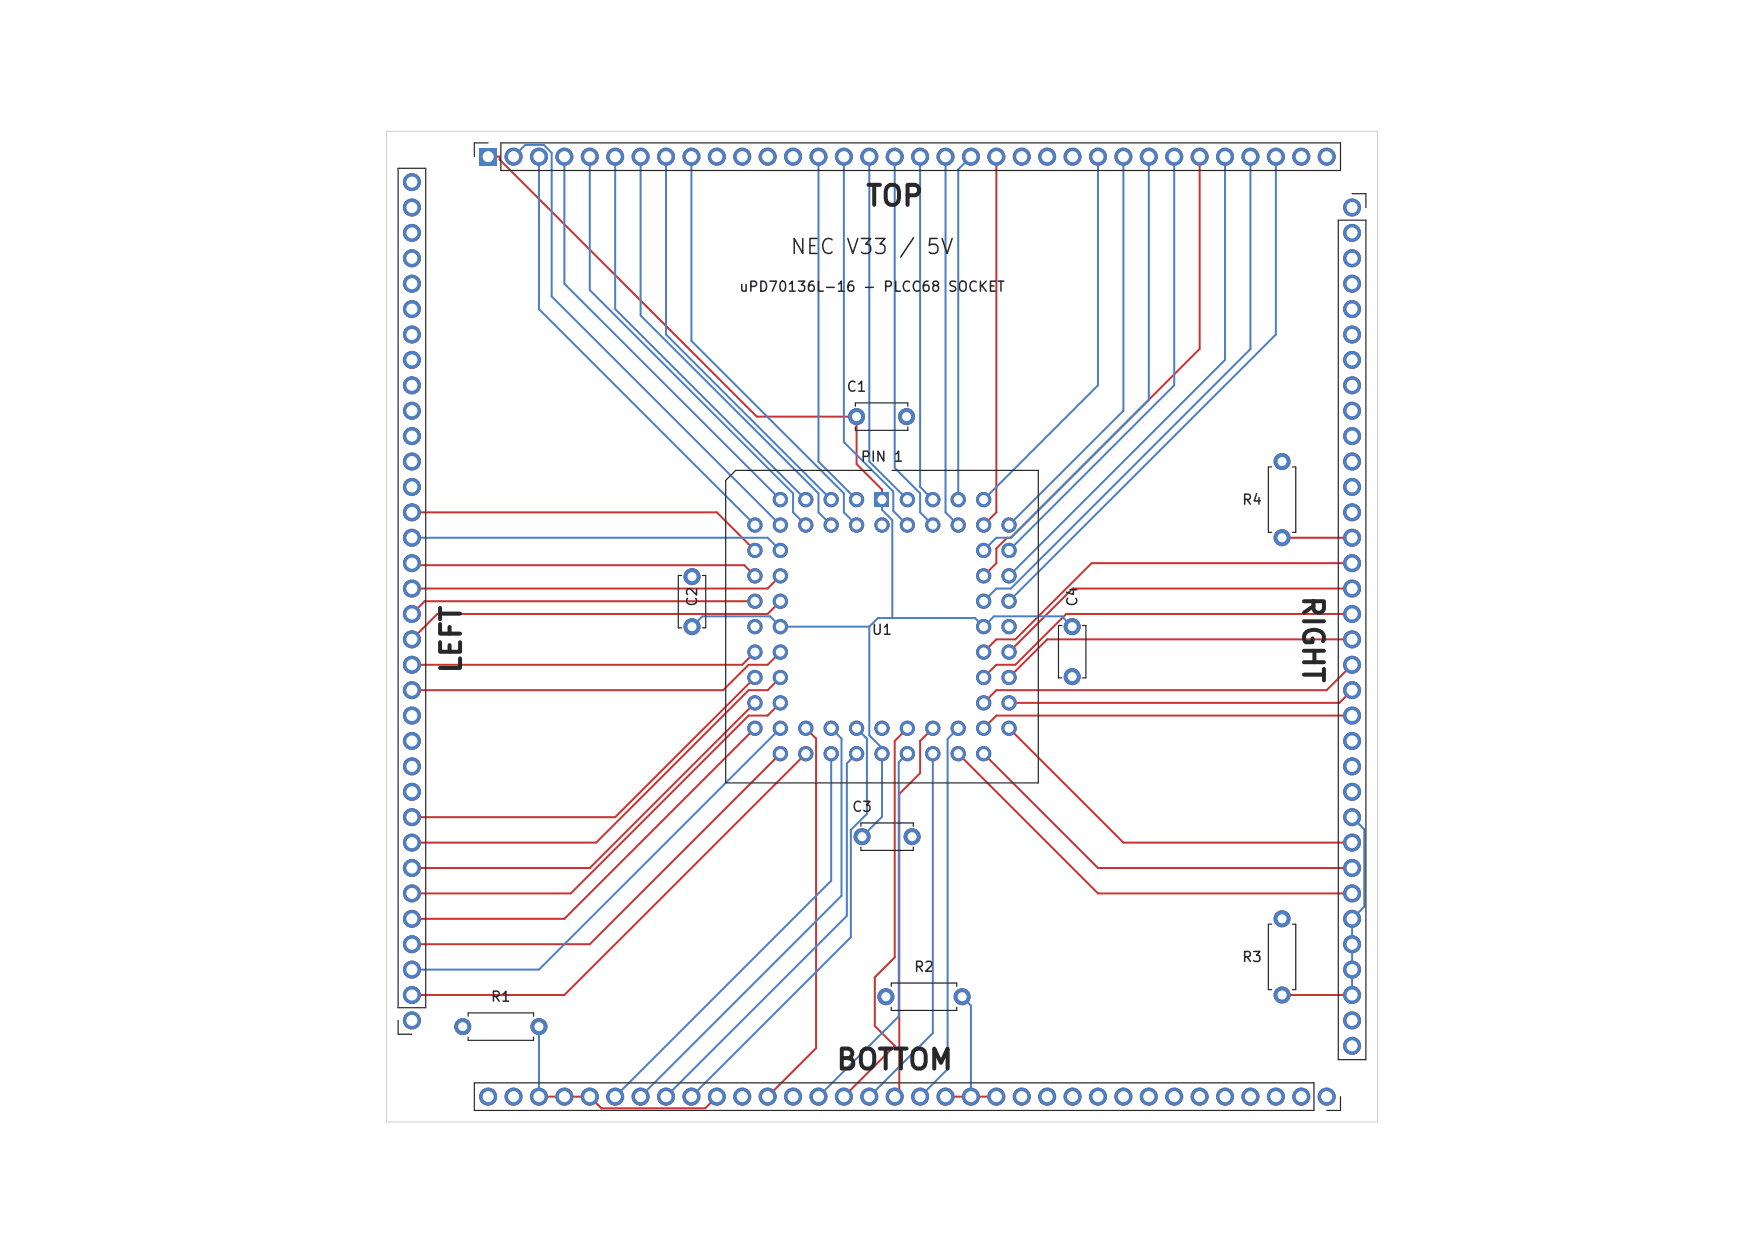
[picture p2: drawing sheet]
<svg xmlns="http://www.w3.org/2000/svg" width="297mm" height="210mm" viewBox="0 0 297 210" stroke-linecap="round" stroke-linejoin="round" font-family="sans-serif">
<defs><g id="words">
<g font-size="3.4" fill="#282828">
<text x="145.6" y="35.5">TOP</text>
<text x="218.5" y="100.1" transform="rotate(90 218.5 100.1)">RIGHT</text>
<text x="78.5" y="113.6" transform="rotate(-90 78.5 113.6)">LEFT</text>
<text x="140.6" y="181">BOTTOM</text>
</g>
<g font-size="2.5" fill="#282828">
<text x="132.9" y="43.5">NEC</text>
<text x="142.2" y="43.5">V33</text>
<text x="151.2" y="43.5">/</text>
<text x="155.7" y="43.5">5V</text>
</g>
<g font-size="1.7" fill="#282828">
<text x="124.3" y="49.5">uPD70136L-16 - PLCC68</text>
<text x="159.5" y="49.5">SOCKET</text>
<text x="142.4" y="66.4">C1</text>
<text x="144.8" y="78.2">PIN 1</text>
<text x="209" y="85.4">R4</text>
<text x="117.8" y="102.3" transform="rotate(-90 117.8 102.3)">C2</text>
<text x="146.6" y="107.3">U1</text>
<text x="181.8" y="102.3" transform="rotate(-90 181.8 102.3)">C4</text>
<text x="143.3" y="137.1">C3</text>
<text x="153.8" y="164.1">R2</text>
<text x="209" y="162.4">R3</text>
<text x="82.5" y="169.1">R1</text>
</g>
</g></defs>
<g fill="#c83434" stroke="#c83434" stroke-width=".17">
<circle cx="90.7" cy="172.9" r="1.35"/>
<circle cx="77.9" cy="172.9" r="1.35"/>
<circle cx="145.1" cy="140.9" r="1.35"/>
<circle cx="153.6" cy="140.9" r="1.35"/>
<circle cx="116.5" cy="105.5" r="1.35"/>
<circle cx="116.5" cy="97.1" r="1.35"/>
<circle cx="162" cy="167.9" r="1.35"/>
<circle cx="149.2" cy="167.9" r="1.35"/>
<circle cx="144.2" cy="70.2" r="1.35"/>
<circle cx="152.6" cy="70.2" r="1.35"/>
<circle cx="180.5" cy="105.5" r="1.35"/>
<circle cx="180.5" cy="114" r="1.35"/>
</g>
<path d="M147.3 82.9h2.4v2.4h-2.4z" fill="#c83434"/>
<g fill="#c83434" stroke="#c83434" stroke-width=".17">
<circle cx="148.5" cy="88.4" r="1.2"/>
<circle cx="144.2" cy="84.1" r="1.2"/>
<circle cx="144.2" cy="88.4" r="1.2"/>
<circle cx="139.9" cy="84.1" r="1.2"/>
<circle cx="139.9" cy="88.4" r="1.2"/>
<circle cx="135.7" cy="84.1" r="1.2"/>
<circle cx="135.7" cy="88.4" r="1.2"/>
<circle cx="131.4" cy="84.1" r="1.2"/>
<circle cx="127.1" cy="88.4" r="1.2"/>
<circle cx="131.4" cy="88.4" r="1.2"/>
<circle cx="127.1" cy="92.7" r="1.2"/>
<circle cx="131.4" cy="92.7" r="1.2"/>
<circle cx="127.1" cy="97" r="1.2"/>
<circle cx="131.4" cy="97" r="1.2"/>
<circle cx="127.1" cy="101.3" r="1.2"/>
<circle cx="131.4" cy="101.3" r="1.2"/>
<circle cx="127.1" cy="105.5" r="1.2"/>
<circle cx="131.4" cy="105.5" r="1.2"/>
<circle cx="127.1" cy="109.8" r="1.2"/>
<circle cx="131.4" cy="109.8" r="1.2"/>
<circle cx="127.1" cy="114.1" r="1.2"/>
<circle cx="131.4" cy="114.1" r="1.2"/>
<circle cx="127.1" cy="118.4" r="1.2"/>
<circle cx="131.4" cy="118.4" r="1.2"/>
<circle cx="127.1" cy="122.7" r="1.2"/>
<circle cx="131.4" cy="126.9" r="1.2"/>
<circle cx="131.4" cy="122.7" r="1.2"/>
<circle cx="135.7" cy="126.9" r="1.2"/>
<circle cx="135.7" cy="122.7" r="1.2"/>
<circle cx="139.9" cy="126.9" r="1.2"/>
<circle cx="139.9" cy="122.7" r="1.2"/>
<circle cx="144.2" cy="126.9" r="1.2"/>
<circle cx="144.2" cy="122.7" r="1.2"/>
<circle cx="148.5" cy="126.9" r="1.2"/>
<circle cx="148.5" cy="122.7" r="1.2"/>
<circle cx="152.8" cy="126.9" r="1.2"/>
<circle cx="152.8" cy="122.7" r="1.2"/>
<circle cx="157.1" cy="126.9" r="1.2"/>
<circle cx="157.1" cy="122.7" r="1.2"/>
<circle cx="161.3" cy="126.9" r="1.2"/>
<circle cx="161.3" cy="122.7" r="1.2"/>
<circle cx="165.6" cy="126.9" r="1.2"/>
<circle cx="169.9" cy="122.7" r="1.2"/>
<circle cx="165.6" cy="122.7" r="1.2"/>
<circle cx="169.9" cy="118.4" r="1.2"/>
<circle cx="165.6" cy="118.4" r="1.2"/>
<circle cx="169.9" cy="114.1" r="1.2"/>
<circle cx="165.6" cy="114.1" r="1.2"/>
<circle cx="169.9" cy="109.8" r="1.2"/>
<circle cx="165.6" cy="109.8" r="1.2"/>
<circle cx="169.9" cy="105.5" r="1.2"/>
<circle cx="165.6" cy="105.5" r="1.2"/>
<circle cx="169.9" cy="101.3" r="1.2"/>
<circle cx="165.6" cy="101.3" r="1.2"/>
<circle cx="169.9" cy="97" r="1.2"/>
<circle cx="165.6" cy="97" r="1.2"/>
<circle cx="169.9" cy="92.7" r="1.2"/>
<circle cx="165.6" cy="92.7" r="1.2"/>
<circle cx="169.9" cy="88.4" r="1.2"/>
<circle cx="165.6" cy="84.1" r="1.2"/>
<circle cx="165.6" cy="88.4" r="1.2"/>
<circle cx="161.3" cy="84.1" r="1.2"/>
<circle cx="161.3" cy="88.4" r="1.2"/>
<circle cx="157.1" cy="84.1" r="1.2"/>
<circle cx="157.1" cy="88.4" r="1.2"/>
<circle cx="152.8" cy="84.1" r="1.2"/>
<circle cx="152.8" cy="88.4" r="1.2"/>
</g>
<path d="M80.8 25h2.8v2.8h-2.8z" fill="#c83434"/>
<g fill="#c83434" stroke="#c83434" stroke-width=".17">
<circle cx="86.5" cy="26.4" r="1.43"/>
<circle cx="90.7" cy="26.4" r="1.43"/>
<circle cx="95" cy="26.4" r="1.43"/>
<circle cx="99.3" cy="26.4" r="1.43"/>
<circle cx="103.6" cy="26.4" r="1.43"/>
<circle cx="107.9" cy="26.4" r="1.43"/>
<circle cx="112.1" cy="26.4" r="1.43"/>
<circle cx="116.4" cy="26.4" r="1.43"/>
<circle cx="120.7" cy="26.4" r="1.43"/>
<circle cx="125" cy="26.4" r="1.43"/>
<circle cx="129.2" cy="26.4" r="1.43"/>
<circle cx="133.5" cy="26.4" r="1.43"/>
<circle cx="137.8" cy="26.4" r="1.43"/>
<circle cx="142.1" cy="26.4" r="1.43"/>
<circle cx="146.4" cy="26.4" r="1.43"/>
<circle cx="150.6" cy="26.4" r="1.43"/>
<circle cx="154.9" cy="26.4" r="1.43"/>
<circle cx="159.2" cy="26.4" r="1.43"/>
<circle cx="163.5" cy="26.4" r="1.43"/>
<circle cx="167.8" cy="26.4" r="1.43"/>
<circle cx="172" cy="26.4" r="1.43"/>
<circle cx="176.3" cy="26.4" r="1.43"/>
<circle cx="180.6" cy="26.4" r="1.43"/>
<circle cx="184.9" cy="26.4" r="1.43"/>
<circle cx="189.1" cy="26.4" r="1.43"/>
<circle cx="193.4" cy="26.4" r="1.43"/>
<circle cx="197.7" cy="26.4" r="1.43"/>
<circle cx="202" cy="26.4" r="1.43"/>
<circle cx="206.3" cy="26.4" r="1.43"/>
<circle cx="210.5" cy="26.4" r="1.43"/>
<circle cx="214.8" cy="26.4" r="1.43"/>
<circle cx="219.1" cy="26.4" r="1.43"/>
<circle cx="223.4" cy="26.4" r="1.43"/>
<circle cx="227.7" cy="34.9" r="1.43"/>
<circle cx="227.7" cy="39.2" r="1.43"/>
<circle cx="227.7" cy="43.5" r="1.43"/>
<circle cx="227.7" cy="47.8" r="1.43"/>
<circle cx="227.7" cy="52.1" r="1.43"/>
<circle cx="227.7" cy="56.3" r="1.43"/>
<circle cx="227.7" cy="60.6" r="1.43"/>
<circle cx="227.7" cy="64.9" r="1.43"/>
<circle cx="227.7" cy="69.2" r="1.43"/>
<circle cx="227.7" cy="73.4" r="1.43"/>
<circle cx="227.7" cy="77.7" r="1.43"/>
<circle cx="227.7" cy="82" r="1.43"/>
<circle cx="227.7" cy="86.3" r="1.43"/>
<circle cx="227.7" cy="90.6" r="1.43"/>
<circle cx="227.7" cy="94.8" r="1.43"/>
<circle cx="227.7" cy="99.1" r="1.43"/>
<circle cx="227.7" cy="103.4" r="1.43"/>
<circle cx="227.7" cy="107.7" r="1.43"/>
<circle cx="227.7" cy="112" r="1.43"/>
<circle cx="227.7" cy="116.2" r="1.43"/>
<circle cx="227.7" cy="120.5" r="1.43"/>
<circle cx="227.7" cy="124.8" r="1.43"/>
<circle cx="227.7" cy="129.1" r="1.43"/>
<circle cx="227.7" cy="133.3" r="1.43"/>
<circle cx="227.7" cy="137.6" r="1.43"/>
<circle cx="227.7" cy="141.9" r="1.43"/>
<circle cx="227.7" cy="146.2" r="1.43"/>
<circle cx="227.7" cy="150.5" r="1.43"/>
<circle cx="227.7" cy="154.7" r="1.43"/>
<circle cx="227.7" cy="159" r="1.43"/>
<circle cx="227.7" cy="163.3" r="1.43"/>
<circle cx="227.7" cy="167.6" r="1.43"/>
<circle cx="227.7" cy="171.9" r="1.43"/>
<circle cx="227.7" cy="176.1" r="1.43"/>
<circle cx="223.4" cy="184.7" r="1.43"/>
<circle cx="219.1" cy="184.7" r="1.43"/>
<circle cx="214.8" cy="184.7" r="1.43"/>
<circle cx="210.5" cy="184.7" r="1.43"/>
<circle cx="206.3" cy="184.7" r="1.43"/>
<circle cx="202" cy="184.7" r="1.43"/>
<circle cx="197.7" cy="184.7" r="1.43"/>
<circle cx="193.4" cy="184.7" r="1.43"/>
<circle cx="189.1" cy="184.7" r="1.43"/>
<circle cx="184.9" cy="184.7" r="1.43"/>
<circle cx="180.6" cy="184.7" r="1.43"/>
<circle cx="176.3" cy="184.7" r="1.43"/>
<circle cx="172" cy="184.7" r="1.43"/>
<circle cx="167.8" cy="184.7" r="1.43"/>
<circle cx="163.5" cy="184.7" r="1.43"/>
<circle cx="159.2" cy="184.7" r="1.43"/>
<circle cx="154.9" cy="184.7" r="1.43"/>
<circle cx="150.6" cy="184.7" r="1.43"/>
<circle cx="146.4" cy="184.7" r="1.43"/>
<circle cx="142.1" cy="184.7" r="1.43"/>
<circle cx="137.8" cy="184.7" r="1.43"/>
<circle cx="133.5" cy="184.7" r="1.43"/>
<circle cx="129.2" cy="184.7" r="1.43"/>
<circle cx="125" cy="184.7" r="1.43"/>
<circle cx="120.7" cy="184.7" r="1.43"/>
<circle cx="116.4" cy="184.7" r="1.43"/>
<circle cx="112.1" cy="184.7" r="1.43"/>
<circle cx="107.9" cy="184.7" r="1.43"/>
<circle cx="103.6" cy="184.7" r="1.43"/>
<circle cx="99.3" cy="184.7" r="1.43"/>
<circle cx="95" cy="184.7" r="1.43"/>
<circle cx="90.7" cy="184.7" r="1.43"/>
<circle cx="86.5" cy="184.7" r="1.43"/>
<circle cx="82.2" cy="184.7" r="1.43"/>
<circle cx="69.4" cy="171.9" r="1.43"/>
<circle cx="69.4" cy="167.6" r="1.43"/>
<circle cx="69.4" cy="163.3" r="1.43"/>
<circle cx="69.4" cy="159" r="1.43"/>
<circle cx="69.4" cy="154.7" r="1.43"/>
<circle cx="69.4" cy="150.5" r="1.43"/>
<circle cx="69.4" cy="146.2" r="1.43"/>
<circle cx="69.4" cy="141.9" r="1.43"/>
<circle cx="69.4" cy="137.6" r="1.43"/>
<circle cx="69.4" cy="133.3" r="1.43"/>
<circle cx="69.4" cy="129.1" r="1.43"/>
<circle cx="69.4" cy="124.8" r="1.43"/>
<circle cx="69.4" cy="120.5" r="1.43"/>
<circle cx="69.4" cy="116.2" r="1.43"/>
<circle cx="69.4" cy="112" r="1.43"/>
<circle cx="69.4" cy="107.7" r="1.43"/>
<circle cx="69.4" cy="103.4" r="1.43"/>
<circle cx="69.4" cy="99.1" r="1.43"/>
<circle cx="69.4" cy="94.8" r="1.43"/>
<circle cx="69.4" cy="90.6" r="1.43"/>
<circle cx="69.4" cy="86.3" r="1.43"/>
<circle cx="69.4" cy="82" r="1.43"/>
<circle cx="69.4" cy="77.7" r="1.43"/>
<circle cx="69.4" cy="73.4" r="1.43"/>
<circle cx="69.4" cy="69.2" r="1.43"/>
<circle cx="69.4" cy="64.9" r="1.43"/>
<circle cx="69.4" cy="60.6" r="1.43"/>
<circle cx="69.4" cy="56.3" r="1.43"/>
<circle cx="69.4" cy="52.1" r="1.43"/>
<circle cx="69.4" cy="47.8" r="1.43"/>
<circle cx="69.4" cy="43.5" r="1.43"/>
<circle cx="69.4" cy="39.2" r="1.43"/>
<circle cx="69.4" cy="34.9" r="1.43"/>
<circle cx="69.4" cy="30.7" r="1.43"/>
<circle cx="215.9" cy="90.6" r="1.35"/>
<circle cx="215.9" cy="77.7" r="1.35"/>
<circle cx="215.9" cy="167.6" r="1.35"/>
<circle cx="215.9" cy="154.7" r="1.35"/>
</g>
<g fill="none" stroke="#c83434" stroke-width=".34">
<path d="M82.2 26.4h1.9v.5l43.3 43.3h16.8v8l4.3 4.2v1.7M167.8 26.4v59.9l-2.2 2.1M202 26.4v32.4l-31.8 31.8h-.6l-1.8 1.8v2.4l-2.2 2.2M69.4 86.3h51.3l6.4 6.4M69.4 94.8l.3 .4h55.6l1.8 1.8M131.4 97l-2.2 2.1h-59.8M215.9 90.6h11.8M227.7 99.1h-47.1l-10.7 10.7M227.7 94.8h-43.9l-12.8 12.9h-3.2l-2.2 2.1M127.1 101.3h-55.6l-2.1 2.1M127.1 109.8l-2.1 2.2h-55.6M127.1 114.1l-23.5 23.5h-34.2"/>
<path d="M127.1 118.4l-27.8 27.8h-29.9M131.4 101.3l-2.2 2.1h-55.6l-4.2 4.3M131.4 109.8l-2.2 2.2h-3.2l-4.2 4.2h-52.4M131.4 114.1l-2.2 2.1h-3.2l-25.6 25.7h-31M131.4 118.4l-2.2 2.1h-3.2l-29.9 30h-26.7M227.7 103.4h-48.2l-8.5 8.6h-3.2l-2.2 2.1M227.7 112l-4.3 4.2h-55.6l-2.2 2.2M227.7 116.2l-2.2 2.2h-55.6M227.7 107.7h-51.4l-6.4 6.4M127.1 122.7l-32.1 32h-25.6M131.4 126.9l-32.1 32.1h-29.9M135.7 126.9l-40.7 40.7h-25.6"/>
<path d="M135.7 122.7l1.7 1.7v52.1l-8.2 8.2M152.8 122.7l-2.2 2.1v36.4l-3.3 3.4v8.2l3.3 3.3-8.5 8.6M157.1 122.7l-2.2 2.1v5.4l-3.5 3.5v50.2l-.8 .8M161.3 126.9l23.6 23.6h42.8M165.6 126.9l19.3 19.3h42.8M169.9 122.7l19.2 19.2h38.6M227.7 120.5h-59.9l-2.2 2.2M215.9 167.6h11.8M90.7 184.7h8.6l2 1.9h17.4l2-1.9M159.2 184.7h8.6"/>
</g>
<g fill="#4d7fc4" stroke="#4d7fc4" stroke-width=".17">
<circle cx="90.7" cy="172.9" r="1.35"/>
<circle cx="77.9" cy="172.9" r="1.35"/>
<circle cx="145.1" cy="140.9" r="1.35"/>
<circle cx="153.6" cy="140.9" r="1.35"/>
<circle cx="116.5" cy="105.5" r="1.35"/>
<circle cx="116.5" cy="97.1" r="1.35"/>
<circle cx="162" cy="167.9" r="1.35"/>
<circle cx="149.2" cy="167.9" r="1.35"/>
<circle cx="144.2" cy="70.2" r="1.35"/>
<circle cx="152.6" cy="70.2" r="1.35"/>
<circle cx="180.5" cy="105.5" r="1.35"/>
<circle cx="180.5" cy="114" r="1.35"/>
</g>
<path d="M147.3 82.9h2.4v2.4h-2.4z" fill="#4d7fc4"/>
<g fill="#4d7fc4" stroke="#4d7fc4" stroke-width=".17">
<circle cx="148.5" cy="88.4" r="1.2"/>
<circle cx="144.2" cy="84.1" r="1.2"/>
<circle cx="144.2" cy="88.4" r="1.2"/>
<circle cx="139.9" cy="84.1" r="1.2"/>
<circle cx="139.9" cy="88.4" r="1.2"/>
<circle cx="135.7" cy="84.1" r="1.2"/>
<circle cx="135.7" cy="88.4" r="1.2"/>
<circle cx="131.4" cy="84.1" r="1.2"/>
<circle cx="127.1" cy="88.4" r="1.2"/>
<circle cx="131.4" cy="88.4" r="1.2"/>
<circle cx="127.1" cy="92.7" r="1.2"/>
<circle cx="131.4" cy="92.7" r="1.2"/>
<circle cx="127.1" cy="97" r="1.2"/>
<circle cx="131.4" cy="97" r="1.2"/>
<circle cx="127.1" cy="101.3" r="1.2"/>
<circle cx="131.4" cy="101.3" r="1.2"/>
<circle cx="127.1" cy="105.5" r="1.2"/>
<circle cx="131.4" cy="105.5" r="1.2"/>
<circle cx="127.1" cy="109.8" r="1.2"/>
<circle cx="131.4" cy="109.8" r="1.2"/>
<circle cx="127.1" cy="114.1" r="1.2"/>
<circle cx="131.4" cy="114.1" r="1.2"/>
<circle cx="127.1" cy="118.4" r="1.2"/>
<circle cx="131.4" cy="118.4" r="1.2"/>
<circle cx="127.1" cy="122.7" r="1.2"/>
<circle cx="131.4" cy="126.9" r="1.2"/>
<circle cx="131.4" cy="122.7" r="1.2"/>
<circle cx="135.7" cy="126.9" r="1.2"/>
<circle cx="135.7" cy="122.7" r="1.2"/>
<circle cx="139.9" cy="126.9" r="1.2"/>
<circle cx="139.9" cy="122.7" r="1.2"/>
<circle cx="144.2" cy="126.9" r="1.2"/>
<circle cx="144.2" cy="122.7" r="1.2"/>
<circle cx="148.5" cy="126.9" r="1.2"/>
<circle cx="148.5" cy="122.7" r="1.2"/>
<circle cx="152.8" cy="126.9" r="1.2"/>
<circle cx="152.8" cy="122.7" r="1.2"/>
<circle cx="157.1" cy="126.9" r="1.2"/>
<circle cx="157.1" cy="122.7" r="1.2"/>
<circle cx="161.3" cy="126.9" r="1.2"/>
<circle cx="161.3" cy="122.7" r="1.2"/>
<circle cx="165.6" cy="126.9" r="1.2"/>
<circle cx="169.9" cy="122.7" r="1.2"/>
<circle cx="165.6" cy="122.7" r="1.2"/>
<circle cx="169.9" cy="118.4" r="1.2"/>
<circle cx="165.6" cy="118.4" r="1.2"/>
<circle cx="169.9" cy="114.1" r="1.2"/>
<circle cx="165.6" cy="114.1" r="1.2"/>
<circle cx="169.9" cy="109.8" r="1.2"/>
<circle cx="165.6" cy="109.8" r="1.2"/>
<circle cx="169.9" cy="105.5" r="1.2"/>
<circle cx="165.6" cy="105.5" r="1.2"/>
<circle cx="169.9" cy="101.3" r="1.2"/>
<circle cx="165.6" cy="101.3" r="1.2"/>
<circle cx="169.9" cy="97" r="1.2"/>
<circle cx="165.6" cy="97" r="1.2"/>
<circle cx="169.9" cy="92.7" r="1.2"/>
<circle cx="165.6" cy="92.7" r="1.2"/>
<circle cx="169.9" cy="88.4" r="1.2"/>
<circle cx="165.6" cy="84.1" r="1.2"/>
<circle cx="165.6" cy="88.4" r="1.2"/>
<circle cx="161.3" cy="84.1" r="1.2"/>
<circle cx="161.3" cy="88.4" r="1.2"/>
<circle cx="157.1" cy="84.1" r="1.2"/>
<circle cx="157.1" cy="88.4" r="1.2"/>
<circle cx="152.8" cy="84.1" r="1.2"/>
<circle cx="152.8" cy="88.4" r="1.2"/>
</g>
<path d="M80.8 25h2.8v2.8h-2.8z" fill="#4d7fc4"/>
<g fill="#4d7fc4" stroke="#4d7fc4" stroke-width=".17">
<circle cx="86.5" cy="26.4" r="1.43"/>
<circle cx="90.7" cy="26.4" r="1.43"/>
<circle cx="95" cy="26.4" r="1.43"/>
<circle cx="99.3" cy="26.4" r="1.43"/>
<circle cx="103.6" cy="26.4" r="1.43"/>
<circle cx="107.9" cy="26.4" r="1.43"/>
<circle cx="112.1" cy="26.4" r="1.43"/>
<circle cx="116.4" cy="26.4" r="1.43"/>
<circle cx="120.7" cy="26.4" r="1.43"/>
<circle cx="125" cy="26.4" r="1.43"/>
<circle cx="129.2" cy="26.4" r="1.43"/>
<circle cx="133.5" cy="26.4" r="1.43"/>
<circle cx="137.8" cy="26.4" r="1.43"/>
<circle cx="142.1" cy="26.4" r="1.43"/>
<circle cx="146.4" cy="26.4" r="1.43"/>
<circle cx="150.6" cy="26.4" r="1.43"/>
<circle cx="154.9" cy="26.4" r="1.43"/>
<circle cx="159.2" cy="26.4" r="1.43"/>
<circle cx="163.5" cy="26.4" r="1.43"/>
<circle cx="167.8" cy="26.4" r="1.43"/>
<circle cx="172" cy="26.4" r="1.43"/>
<circle cx="176.3" cy="26.4" r="1.43"/>
<circle cx="180.6" cy="26.4" r="1.43"/>
<circle cx="184.9" cy="26.4" r="1.43"/>
<circle cx="189.1" cy="26.4" r="1.43"/>
<circle cx="193.4" cy="26.4" r="1.43"/>
<circle cx="197.7" cy="26.4" r="1.43"/>
<circle cx="202" cy="26.4" r="1.43"/>
<circle cx="206.3" cy="26.4" r="1.43"/>
<circle cx="210.5" cy="26.4" r="1.43"/>
<circle cx="214.8" cy="26.4" r="1.43"/>
<circle cx="219.1" cy="26.4" r="1.43"/>
<circle cx="223.4" cy="26.4" r="1.43"/>
<circle cx="227.7" cy="34.9" r="1.43"/>
<circle cx="227.7" cy="39.2" r="1.43"/>
<circle cx="227.7" cy="43.5" r="1.43"/>
<circle cx="227.7" cy="47.8" r="1.43"/>
<circle cx="227.7" cy="52.1" r="1.43"/>
<circle cx="227.7" cy="56.3" r="1.43"/>
<circle cx="227.7" cy="60.6" r="1.43"/>
<circle cx="227.7" cy="64.9" r="1.43"/>
<circle cx="227.7" cy="69.2" r="1.43"/>
<circle cx="227.7" cy="73.4" r="1.43"/>
<circle cx="227.7" cy="77.7" r="1.43"/>
<circle cx="227.7" cy="82" r="1.43"/>
<circle cx="227.7" cy="86.3" r="1.43"/>
<circle cx="227.7" cy="90.6" r="1.43"/>
<circle cx="227.7" cy="94.8" r="1.43"/>
<circle cx="227.7" cy="99.1" r="1.43"/>
<circle cx="227.7" cy="103.4" r="1.43"/>
<circle cx="227.7" cy="107.7" r="1.43"/>
<circle cx="227.7" cy="112" r="1.43"/>
<circle cx="227.7" cy="116.2" r="1.43"/>
<circle cx="227.7" cy="120.5" r="1.43"/>
<circle cx="227.7" cy="124.8" r="1.43"/>
<circle cx="227.7" cy="129.1" r="1.43"/>
<circle cx="227.7" cy="133.3" r="1.43"/>
<circle cx="227.7" cy="137.6" r="1.43"/>
<circle cx="227.7" cy="141.9" r="1.43"/>
<circle cx="227.7" cy="146.2" r="1.43"/>
<circle cx="227.7" cy="150.5" r="1.43"/>
<circle cx="227.7" cy="154.7" r="1.43"/>
<circle cx="227.7" cy="159" r="1.43"/>
<circle cx="227.7" cy="163.3" r="1.43"/>
<circle cx="227.7" cy="167.6" r="1.43"/>
<circle cx="227.7" cy="171.9" r="1.43"/>
<circle cx="227.7" cy="176.1" r="1.43"/>
<circle cx="223.4" cy="184.7" r="1.43"/>
<circle cx="219.1" cy="184.7" r="1.43"/>
<circle cx="214.8" cy="184.7" r="1.43"/>
<circle cx="210.5" cy="184.7" r="1.43"/>
<circle cx="206.3" cy="184.7" r="1.43"/>
<circle cx="202" cy="184.7" r="1.43"/>
<circle cx="197.7" cy="184.7" r="1.43"/>
<circle cx="193.4" cy="184.7" r="1.43"/>
<circle cx="189.1" cy="184.7" r="1.43"/>
<circle cx="184.9" cy="184.7" r="1.43"/>
<circle cx="180.6" cy="184.7" r="1.43"/>
<circle cx="176.3" cy="184.7" r="1.43"/>
<circle cx="172" cy="184.7" r="1.43"/>
<circle cx="167.8" cy="184.7" r="1.43"/>
<circle cx="163.5" cy="184.7" r="1.43"/>
<circle cx="159.2" cy="184.7" r="1.43"/>
<circle cx="154.9" cy="184.7" r="1.43"/>
<circle cx="150.6" cy="184.7" r="1.43"/>
<circle cx="146.4" cy="184.7" r="1.43"/>
<circle cx="142.1" cy="184.7" r="1.43"/>
<circle cx="137.8" cy="184.7" r="1.43"/>
<circle cx="133.5" cy="184.7" r="1.43"/>
<circle cx="129.2" cy="184.7" r="1.43"/>
<circle cx="125" cy="184.7" r="1.43"/>
<circle cx="120.7" cy="184.7" r="1.43"/>
<circle cx="116.4" cy="184.7" r="1.43"/>
<circle cx="112.1" cy="184.7" r="1.43"/>
<circle cx="107.9" cy="184.7" r="1.43"/>
<circle cx="103.6" cy="184.7" r="1.43"/>
<circle cx="99.3" cy="184.7" r="1.43"/>
<circle cx="95" cy="184.7" r="1.43"/>
<circle cx="90.7" cy="184.7" r="1.43"/>
<circle cx="86.5" cy="184.7" r="1.43"/>
<circle cx="82.2" cy="184.7" r="1.43"/>
<circle cx="69.4" cy="171.9" r="1.43"/>
<circle cx="69.4" cy="167.6" r="1.43"/>
<circle cx="69.4" cy="163.3" r="1.43"/>
<circle cx="69.4" cy="159" r="1.43"/>
<circle cx="69.4" cy="154.7" r="1.43"/>
<circle cx="69.4" cy="150.5" r="1.43"/>
<circle cx="69.4" cy="146.2" r="1.43"/>
<circle cx="69.4" cy="141.9" r="1.43"/>
<circle cx="69.4" cy="137.6" r="1.43"/>
<circle cx="69.4" cy="133.3" r="1.43"/>
<circle cx="69.4" cy="129.1" r="1.43"/>
<circle cx="69.4" cy="124.8" r="1.43"/>
<circle cx="69.4" cy="120.5" r="1.43"/>
<circle cx="69.4" cy="116.2" r="1.43"/>
<circle cx="69.4" cy="112" r="1.43"/>
<circle cx="69.4" cy="107.7" r="1.43"/>
<circle cx="69.4" cy="103.4" r="1.43"/>
<circle cx="69.4" cy="99.1" r="1.43"/>
<circle cx="69.4" cy="94.8" r="1.43"/>
<circle cx="69.4" cy="90.6" r="1.43"/>
<circle cx="69.4" cy="86.3" r="1.43"/>
<circle cx="69.4" cy="82" r="1.43"/>
<circle cx="69.4" cy="77.7" r="1.43"/>
<circle cx="69.4" cy="73.4" r="1.43"/>
<circle cx="69.4" cy="69.2" r="1.43"/>
<circle cx="69.4" cy="64.9" r="1.43"/>
<circle cx="69.4" cy="60.6" r="1.43"/>
<circle cx="69.4" cy="56.3" r="1.43"/>
<circle cx="69.4" cy="52.1" r="1.43"/>
<circle cx="69.4" cy="47.8" r="1.43"/>
<circle cx="69.4" cy="43.5" r="1.43"/>
<circle cx="69.4" cy="39.2" r="1.43"/>
<circle cx="69.4" cy="34.9" r="1.43"/>
<circle cx="69.4" cy="30.7" r="1.43"/>
<circle cx="215.9" cy="90.6" r="1.35"/>
<circle cx="215.9" cy="77.7" r="1.35"/>
<circle cx="215.9" cy="167.6" r="1.35"/>
<circle cx="215.9" cy="154.7" r="1.35"/>
</g>
<g fill="none" stroke="#4d7fc4" stroke-width=".34">
<path d="M86.5 26.4l2-2h3.1l1.3 1.3v24.2l38.5 38.5M90.7 26.4v25.7l36.4 36.3M95 26.4v21.4l36.4 36.3M99.3 26.4v22.4l34.2 34.3v3.2l2.2 2.1M103.6 26.4v25.7l32.1 32M107.9 26.4v26.7l29.9 30v3.2l2.1 2.1M112.1 26.4v29.9l27.8 27.8M116.4 26.4v31l25.7 25.7v3.2l2.1 2.1M137.8 26.4v51.3l6.4 6.4M142.1 26.4v48.1l8.3 8.3v3.2l2.4 2.4M146.4 26.4v51.3l6.4 6.4M150.6 26.4v52.4l4.3 4.3v3.2l2.2 2.1"/>
<path d="M154.9 26.4v55.6l2.2 2.1M159.2 26.4v59.9l2.1 2.1M163.5 26.4l-2.2 2.1v55.6M184.9 26.4v38.5l-19.3 19.2M189.1 26.4v42.8l-19.2 19.2M193.4 26.4v40.9l-23.2 23.3h-2.4l-2.2 2.1M197.7 26.4v38.5l-27.8 27.8M206.3 26.4v34.2l-36.4 36.4M210.5 26.4v32.4l-40.3 40.3h-2.4l-2.2 2.2M214.8 26.4v29.9l-44.9 45M69.4 90.6h59.8l2.2 2.1M148.5 84.1v1.8l1.7 1.7v16.5"/>
<path d="M116.5 105.5l1.8-1.7h11.3l1.8 1.7h15M146.4 105.5v18.3l2.1 2.2v11.6l-3.4 3.3M146.4 105.5l1.4-1.4h16.4l1.4 1.4 1.8-1.7h11.4l1.7 1.7M131.4 122.7l-40.7 40.6h-21.3M139.9 126.9v21.4l-36.3 36.4M139.9 122.7l1.8 1.7v26.5l-33.8 33.8M144.2 126.9l-1.6 1.7v25.6l-30.5 30.5M144.2 122.7l1.8 1.7v12.7l-2.7 2.7v18l-26.9 26.9M145.7 124.1h.1M152.8 126.9l-1.5 1.5v42.8l-13.5 13.5M157.1 126.9v47.1l-10.7 10.7M161.3 122.7l-1.7 1.7v55.7l-4.7 4.6"/>
<path d="M227.7 137.6l2 2.1v13l-2 2v12.9M90.7 172.9v11.8M162 167.9l1.5 1.4v15.4"/>
</g>
<g fill="none" stroke="#282828" stroke-width=".2">
<path d="M67 28.3h4.7v141.4h-4.7zM82.2 24.1h-2.3v2.3M84.3 24.1h141.4v4.6h-141.4zM225.3 37.1h4.7v141.4h-4.7zM227.7 32.6h2.3v2.3M144 68.4v-.5h8.8v.5M144 71.9v.6h8.8v-.6M146.8 79.2h-22.9l-1.7 1.7v51h52.6v-52.7h-24.6M214.1 78.6h-.5v11.1h.5M217.6 78.6h.6v11.1h-.6M114.8 96.9h-.6v8.8h.6M118.3 96.9h.5v8.8h-.5"/>
<path d="M178.8 105.3h-.6v8.9h.6M182.3 105.3h.5v8.9h-.5M144.9 139.2v-.6h8.9v.6M144.9 142.6v.6h8.9v-.6M214.1 155.6h-.5v11.1h.5M217.6 155.6h.6v11.1h-.6M67 171.9v2.3h2.4M78.8 171.1v-.5h11v.5M78.8 174.6v.6h11v-.6M150.1 166.1v-.5h11v.5M150.1 169.6v.6h11v-.6M79.9 182.4h141.3v4.6h-141.3z"/>
<path d="M225.7 184.7v2.3h-2.3"/>
</g>
<path d="M65.1 22.1h166.8v166.9h-166.8z" fill="none" stroke="#d0d2cd" stroke-width=".17"/>
<g fill="#fff" stroke="#fff" stroke-width=".17">
<circle cx="90.7" cy="172.9" r=".67"/>
<circle cx="77.9" cy="172.9" r=".67"/>
<circle cx="145.1" cy="140.9" r=".67"/>
<circle cx="153.6" cy="140.9" r=".67"/>
<circle cx="116.5" cy="105.5" r=".67"/>
<circle cx="116.5" cy="97.1" r=".67"/>
<circle cx="162" cy="167.9" r=".67"/>
<circle cx="149.2" cy="167.9" r=".67"/>
<circle cx="144.2" cy="70.2" r=".67"/>
<circle cx="152.6" cy="70.2" r=".67"/>
<circle cx="180.5" cy="105.5" r=".67"/>
<circle cx="180.5" cy="114" r=".67"/>
<circle cx="148.5" cy="84.1" r=".67"/>
<circle cx="148.5" cy="88.4" r=".67"/>
<circle cx="144.2" cy="84.1" r=".67"/>
<circle cx="144.2" cy="88.4" r=".67"/>
<circle cx="139.9" cy="84.1" r=".67"/>
<circle cx="139.9" cy="88.4" r=".67"/>
<circle cx="135.7" cy="84.1" r=".67"/>
<circle cx="135.7" cy="88.4" r=".67"/>
<circle cx="131.4" cy="84.1" r=".67"/>
<circle cx="127.1" cy="88.4" r=".67"/>
<circle cx="131.4" cy="88.4" r=".67"/>
<circle cx="127.1" cy="92.7" r=".67"/>
<circle cx="131.4" cy="92.7" r=".67"/>
<circle cx="127.1" cy="97" r=".67"/>
<circle cx="131.4" cy="97" r=".67"/>
<circle cx="127.1" cy="101.3" r=".67"/>
<circle cx="131.4" cy="101.3" r=".67"/>
<circle cx="127.1" cy="105.5" r=".67"/>
<circle cx="131.4" cy="105.5" r=".67"/>
<circle cx="127.1" cy="109.8" r=".67"/>
<circle cx="131.4" cy="109.8" r=".67"/>
<circle cx="127.1" cy="114.1" r=".67"/>
<circle cx="131.4" cy="114.1" r=".67"/>
<circle cx="127.1" cy="118.4" r=".67"/>
<circle cx="131.4" cy="118.4" r=".67"/>
<circle cx="127.1" cy="122.7" r=".67"/>
<circle cx="131.4" cy="126.9" r=".67"/>
<circle cx="131.4" cy="122.7" r=".67"/>
<circle cx="135.7" cy="126.9" r=".67"/>
<circle cx="135.7" cy="122.7" r=".67"/>
<circle cx="139.9" cy="126.9" r=".67"/>
<circle cx="139.9" cy="122.7" r=".67"/>
<circle cx="144.2" cy="126.9" r=".67"/>
<circle cx="144.2" cy="122.7" r=".67"/>
<circle cx="148.5" cy="126.9" r=".67"/>
<circle cx="148.5" cy="122.7" r=".67"/>
<circle cx="152.8" cy="126.9" r=".67"/>
<circle cx="152.8" cy="122.7" r=".67"/>
<circle cx="157.1" cy="126.9" r=".67"/>
<circle cx="157.1" cy="122.7" r=".67"/>
<circle cx="161.3" cy="126.9" r=".67"/>
<circle cx="161.3" cy="122.7" r=".67"/>
<circle cx="165.6" cy="126.9" r=".67"/>
<circle cx="169.9" cy="122.7" r=".67"/>
<circle cx="165.6" cy="122.7" r=".67"/>
<circle cx="169.9" cy="118.4" r=".67"/>
<circle cx="165.6" cy="118.4" r=".67"/>
<circle cx="169.9" cy="114.1" r=".67"/>
<circle cx="165.6" cy="114.1" r=".67"/>
<circle cx="169.9" cy="109.8" r=".67"/>
<circle cx="165.6" cy="109.8" r=".67"/>
<circle cx="169.9" cy="105.5" r=".67"/>
<circle cx="165.6" cy="105.5" r=".67"/>
<circle cx="169.9" cy="101.3" r=".67"/>
<circle cx="165.6" cy="101.3" r=".67"/>
<circle cx="169.9" cy="97" r=".67"/>
<circle cx="165.6" cy="97" r=".67"/>
<circle cx="169.9" cy="92.7" r=".67"/>
<circle cx="165.6" cy="92.7" r=".67"/>
<circle cx="169.9" cy="88.4" r=".67"/>
<circle cx="165.6" cy="84.1" r=".67"/>
<circle cx="165.6" cy="88.4" r=".67"/>
<circle cx="161.3" cy="84.1" r=".67"/>
<circle cx="161.3" cy="88.4" r=".67"/>
<circle cx="157.1" cy="84.1" r=".67"/>
<circle cx="157.1" cy="88.4" r=".67"/>
<circle cx="152.8" cy="84.1" r=".67"/>
<circle cx="152.8" cy="88.4" r=".67"/>
<circle cx="82.2" cy="26.4" r=".84"/>
<circle cx="86.5" cy="26.4" r=".84"/>
<circle cx="90.7" cy="26.4" r=".84"/>
<circle cx="95" cy="26.4" r=".84"/>
<circle cx="99.3" cy="26.4" r=".84"/>
<circle cx="103.6" cy="26.4" r=".84"/>
<circle cx="107.9" cy="26.4" r=".84"/>
<circle cx="112.1" cy="26.4" r=".84"/>
<circle cx="116.4" cy="26.4" r=".84"/>
<circle cx="120.7" cy="26.4" r=".84"/>
<circle cx="125" cy="26.4" r=".84"/>
<circle cx="129.2" cy="26.4" r=".84"/>
<circle cx="133.5" cy="26.4" r=".84"/>
<circle cx="137.8" cy="26.4" r=".84"/>
<circle cx="142.1" cy="26.4" r=".84"/>
<circle cx="146.4" cy="26.4" r=".84"/>
<circle cx="150.6" cy="26.4" r=".84"/>
<circle cx="154.9" cy="26.4" r=".84"/>
<circle cx="159.2" cy="26.4" r=".84"/>
<circle cx="163.5" cy="26.4" r=".84"/>
<circle cx="167.8" cy="26.4" r=".84"/>
<circle cx="172" cy="26.4" r=".84"/>
<circle cx="176.3" cy="26.4" r=".84"/>
<circle cx="180.6" cy="26.4" r=".84"/>
<circle cx="184.9" cy="26.4" r=".84"/>
<circle cx="189.1" cy="26.4" r=".84"/>
<circle cx="193.4" cy="26.4" r=".84"/>
<circle cx="197.7" cy="26.4" r=".84"/>
<circle cx="202" cy="26.4" r=".84"/>
<circle cx="206.3" cy="26.4" r=".84"/>
<circle cx="210.5" cy="26.4" r=".84"/>
<circle cx="214.8" cy="26.4" r=".84"/>
<circle cx="219.1" cy="26.4" r=".84"/>
<circle cx="223.4" cy="26.4" r=".84"/>
<circle cx="227.7" cy="34.9" r=".84"/>
<circle cx="227.7" cy="39.2" r=".84"/>
<circle cx="227.7" cy="43.5" r=".84"/>
<circle cx="227.7" cy="47.8" r=".84"/>
<circle cx="227.7" cy="52.1" r=".84"/>
<circle cx="227.7" cy="56.3" r=".84"/>
<circle cx="227.7" cy="60.6" r=".84"/>
<circle cx="227.7" cy="64.9" r=".84"/>
<circle cx="227.7" cy="69.2" r=".84"/>
<circle cx="227.7" cy="73.4" r=".84"/>
<circle cx="227.7" cy="77.7" r=".84"/>
<circle cx="227.7" cy="82" r=".84"/>
<circle cx="227.7" cy="86.3" r=".84"/>
<circle cx="227.7" cy="90.6" r=".84"/>
<circle cx="227.7" cy="94.8" r=".84"/>
<circle cx="227.7" cy="99.1" r=".84"/>
<circle cx="227.7" cy="103.4" r=".84"/>
<circle cx="227.7" cy="107.7" r=".84"/>
<circle cx="227.7" cy="112" r=".84"/>
<circle cx="227.7" cy="116.2" r=".84"/>
<circle cx="227.7" cy="120.5" r=".84"/>
<circle cx="227.7" cy="124.8" r=".84"/>
<circle cx="227.7" cy="129.1" r=".84"/>
<circle cx="227.7" cy="133.3" r=".84"/>
<circle cx="227.7" cy="137.6" r=".84"/>
<circle cx="227.7" cy="141.9" r=".84"/>
<circle cx="227.7" cy="146.2" r=".84"/>
<circle cx="227.7" cy="150.5" r=".84"/>
<circle cx="227.7" cy="154.7" r=".84"/>
<circle cx="227.7" cy="159" r=".84"/>
<circle cx="227.7" cy="163.3" r=".84"/>
<circle cx="227.7" cy="167.6" r=".84"/>
<circle cx="227.7" cy="171.9" r=".84"/>
<circle cx="227.7" cy="176.1" r=".84"/>
<circle cx="223.4" cy="184.7" r=".84"/>
<circle cx="219.1" cy="184.7" r=".84"/>
<circle cx="214.8" cy="184.7" r=".84"/>
<circle cx="210.5" cy="184.7" r=".84"/>
<circle cx="206.3" cy="184.7" r=".84"/>
<circle cx="202" cy="184.7" r=".84"/>
<circle cx="197.7" cy="184.7" r=".84"/>
<circle cx="193.4" cy="184.7" r=".84"/>
<circle cx="189.1" cy="184.7" r=".84"/>
<circle cx="184.9" cy="184.7" r=".84"/>
<circle cx="180.6" cy="184.7" r=".84"/>
<circle cx="176.3" cy="184.7" r=".84"/>
<circle cx="172" cy="184.7" r=".84"/>
<circle cx="167.8" cy="184.7" r=".84"/>
<circle cx="163.5" cy="184.7" r=".84"/>
<circle cx="159.2" cy="184.7" r=".84"/>
<circle cx="154.9" cy="184.7" r=".84"/>
<circle cx="150.6" cy="184.7" r=".84"/>
<circle cx="146.4" cy="184.7" r=".84"/>
<circle cx="142.1" cy="184.7" r=".84"/>
<circle cx="137.8" cy="184.7" r=".84"/>
<circle cx="133.5" cy="184.7" r=".84"/>
<circle cx="129.2" cy="184.7" r=".84"/>
<circle cx="125" cy="184.7" r=".84"/>
<circle cx="120.7" cy="184.7" r=".84"/>
<circle cx="116.4" cy="184.7" r=".84"/>
<circle cx="112.1" cy="184.7" r=".84"/>
<circle cx="107.9" cy="184.7" r=".84"/>
<circle cx="103.6" cy="184.7" r=".84"/>
<circle cx="99.3" cy="184.7" r=".84"/>
<circle cx="95" cy="184.7" r=".84"/>
<circle cx="90.7" cy="184.7" r=".84"/>
<circle cx="86.5" cy="184.7" r=".84"/>
<circle cx="82.2" cy="184.7" r=".84"/>
<circle cx="69.4" cy="171.9" r=".84"/>
<circle cx="69.4" cy="167.6" r=".84"/>
<circle cx="69.4" cy="163.3" r=".84"/>
<circle cx="69.4" cy="159" r=".84"/>
<circle cx="69.4" cy="154.7" r=".84"/>
<circle cx="69.4" cy="150.5" r=".84"/>
<circle cx="69.4" cy="146.2" r=".84"/>
<circle cx="69.4" cy="141.9" r=".84"/>
<circle cx="69.4" cy="137.6" r=".84"/>
<circle cx="69.4" cy="133.3" r=".84"/>
<circle cx="69.4" cy="129.1" r=".84"/>
<circle cx="69.4" cy="124.8" r=".84"/>
<circle cx="69.4" cy="120.5" r=".84"/>
<circle cx="69.4" cy="116.2" r=".84"/>
<circle cx="69.4" cy="112" r=".84"/>
<circle cx="69.4" cy="107.7" r=".84"/>
<circle cx="69.4" cy="103.4" r=".84"/>
<circle cx="69.4" cy="99.1" r=".84"/>
<circle cx="69.4" cy="94.8" r=".84"/>
<circle cx="69.4" cy="90.6" r=".84"/>
<circle cx="69.4" cy="86.3" r=".84"/>
<circle cx="69.4" cy="82" r=".84"/>
<circle cx="69.4" cy="77.7" r=".84"/>
<circle cx="69.4" cy="73.4" r=".84"/>
<circle cx="69.4" cy="69.2" r=".84"/>
<circle cx="69.4" cy="64.9" r=".84"/>
<circle cx="69.4" cy="60.6" r=".84"/>
<circle cx="69.4" cy="56.3" r=".84"/>
<circle cx="69.4" cy="52.1" r=".84"/>
<circle cx="69.4" cy="47.8" r=".84"/>
<circle cx="69.4" cy="43.5" r=".84"/>
<circle cx="69.4" cy="39.2" r=".84"/>
<circle cx="69.4" cy="34.9" r=".84"/>
<circle cx="69.4" cy="30.7" r=".84"/>
<circle cx="215.9" cy="90.6" r=".67"/>
<circle cx="215.9" cy="77.7" r=".67"/>
<circle cx="215.9" cy="167.6" r=".67"/>
<circle cx="215.9" cy="154.7" r=".67"/>
</g>
<use href="#words"/>
</svg>
